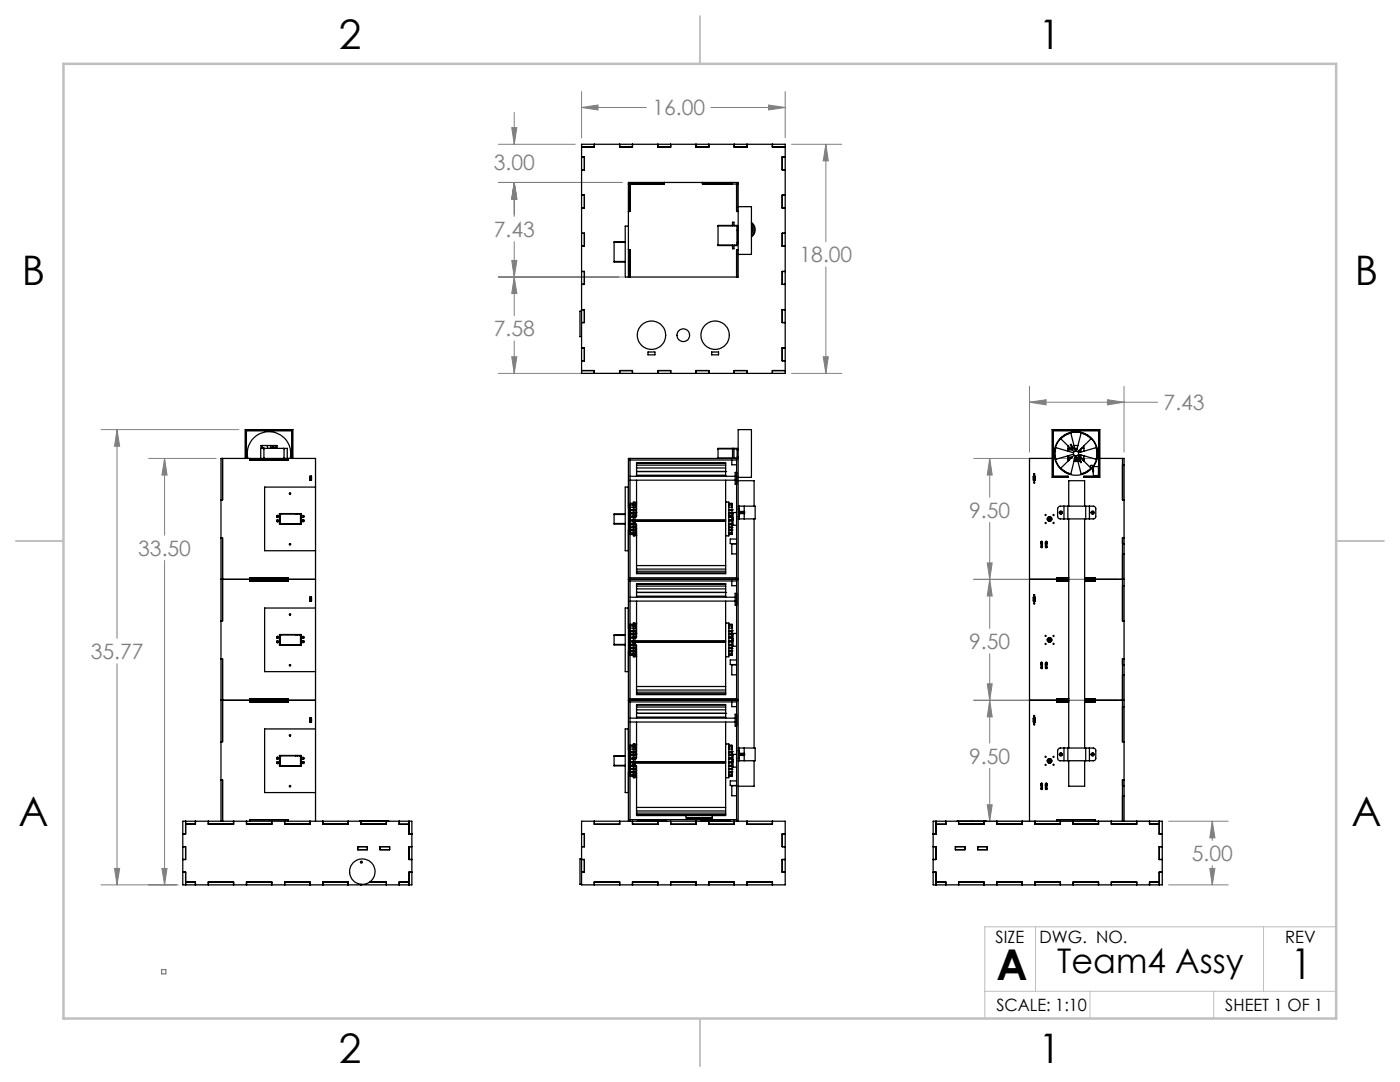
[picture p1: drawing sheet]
<svg xmlns="http://www.w3.org/2000/svg" width="279mm" height="216mm" viewBox="0 0 279 216" stroke-linecap="round" stroke-linejoin="round" font-family="sans-serif">
<defs><g id="words">
<g font-size="8.5">
<text x="198.9" y="195.5">A</text>
<text x="257.6" y="195.4">1</text>
</g>
<g font-size="8.1">
<text x="67.6" y="9.7">2</text>
<text x="207.3" y="9.7">1</text>
<text x="4.4" y="57">B</text>
<text x="270.4" y="57">B</text>
<text x="3.7" y="164.9">A</text>
<text x="269.7" y="164.9">A</text>
<text x="67.6" y="212.2">2</text>
<text x="207.3" y="212.2">1</text>
</g>
<text font-size="6.8" x="211" y="194.1">Team4 Assy</text>
<g font-size="4.2" fill="#808080">
<text x="130.2" y="23">16.00</text>
<text x="98.6" y="33.8">3.00</text>
<text x="98.6" y="47.3">7.43</text>
<text x="159.6" y="52.3">18.00</text>
<text x="98.6" y="67.1">7.58</text>
<text x="232.2" y="81.9">7.43</text>
<text x="193.4" y="103.3">9.50</text>
<text x="27.6" y="110.9">33.50</text>
<text x="18.1" y="131.5">35.77</text>
<text x="193.4" y="129.5">9.50</text>
<text x="193.4" y="152.4">9.50</text>
<text x="237.9" y="171.8">5.00</text>
</g>
<g font-size="3.4">
<text x="198.7" y="188.1">SIZE</text>
<text x="207.5" y="188.1">DWG. NO.</text>
<text x="256.5" y="188.2">REV</text>
<text x="198.8" y="201.7">SCALE: 1:10</text>
<text x="244.5" y="201.7">SHEET 1 OF 1</text>
</g>
</g></defs>
<g fill="none" stroke="#808080" stroke-width=".2">
<path d="M116.1 18.3v9.2M156.7 18.3v9.2M99.4 28.8h15.4M99.4 36.4h24.7M102.1 25.5h1.1l-.6 3.3zM102.6 22.4v6.4M102.6 36.4v6.8M102.6 36.4l.6 3.3h-1.1zM116.1 21.4h12.9M116.1 21.4l3.2-.4v.9zM141.9 21.4h14.8M153.4 21l3.3 .4-3.3 .5z"/>
<path d="M158 28.8h10M164.8 28.8l.5 3.3h-1zM164.8 28.8v19.4M99.4 55.3h25.1M102.1 52h1.1l-.6 3.3zM102.6 48.2v14.8M102.6 55.3l.6 3.3h-1.1zM164.8 53.3v21.2M99.4 74.5h25.6M102.1 71.2h1.1l-.6 3.3zM102.6 68v6.5M158 74.5h10"/>
<path d="M164.3 71.2h1l-.5 3.3zM205.5 77.1v13.1M221 79.8l3.3 .5-3.3 .5zM224.3 77.1v13.1M20.2 85.7h27.5M23.4 85.7v41.7M23.4 85.7l.5 3.3h-1zM29.7 91.5h13.4M32.8 91.5l.5 3.3h-1zM32.8 91.5v15.3M194.3 91.5h28.8M197.5 91.5v7.7"/>
<path d="M197.5 91.5l.5 3.3h-1zM205.5 80.3h25.5M205.5 80.3l3.3-.5v1zM32.8 111.8v64.8M194.3 115.6h28.8M197 112.3h1l-.5 3.3zM197.5 104.2v21.2M197.5 115.6l.5 3.3h-1zM23.4 132.4v44.2M194.3 139.7h28.8M197 136.5h1l-.5 3.2zM197.5 130.5v17.8"/>
<path d="M197.5 139.7l.5 3.4h-1zM197.5 153.3v10.6M20.2 176.6h15.4M22.9 173.3h1l-.5 3.3zM32.3 173.3h1l-.5 3.3zM194.3 163.9h36.4M197 160.6h1l-.5 3.3zM233.2 163.9h11.9M233.2 176.6h11.9M241.4 173.3h1.1l-.6 3.3zM241.9 163.9v3.8M241.9 172.7v3.9"/>
<path d="M241.9 163.9l.6 3.3h-1.1z"/>
</g>
<path d="M196.5 197.8h70.2M206.7 184.9v12.9M217.5 197.8v5.4M242.2 197.8v5.4M252.2 184.9v12.9M266.7 184.9h-70.2v18.3" fill="none" stroke="#c0c0c0" stroke-width=".2"/>
<path d="M139.7 3.2v9.5M3.1 107.9h9.6M266.7 107.9h9.5M139.7 203.2v9.6" fill="none" stroke="#c0c0c0" stroke-width=".25"/>
<path d="M12.7 12.7h254v190.5h-254z" fill="none" stroke="#c0c0c0" stroke-width=".5"/>
<path d="M32.2 193.5h.9v.8h-.9z" fill="none" stroke="#808080" stroke-width=".25"/>
<path d="M241.9 163.9l.6 3.3h-1.1zM241.4 173.3h1.1l-.6 3.3zM197 160.6h1l-.5 3.3zM197.5 139.7l.5 3.4h-1zM197 136.5h1l-.5 3.2zM197.5 115.6l.5 3.3h-1zM197.5 91.5l.5 3.3h-1zM197 112.3h1l-.5 3.3zM221 79.8l3.3 .5-3.3 .5zM205.5 80.3l3.3-.5v1zM116.1 21.4l3.2-.4v.9zM153.4 21l3.3 .4-3.3 .5zM164.8 28.8l.5 3.3h-1zM164.3 71.2h1l-.5 3.3zM102.6 55.3l.6 3.3h-1.1zM102.1 71.2h1.1l-.6 3.3zM102.1 52h1.1l-.6 3.3zM102.6 36.4l.6 3.3h-1.1zM102.6 36.4l.6 3.3h-1.1zM102.1 25.5h1.1l-.6 3.3zM32.3 173.3h1l-.5 3.3zM32.8 91.5l.5 3.3h-1zM23.4 85.7l.5 3.3h-1zM22.9 173.3h1l-.5 3.3z" fill="#808080"/>
<g fill="none" stroke="#000" stroke-width=".25">
<path d="M116.1 28.8h40.6v45.7h-40.6zM116.1 31.3h.5v2.6h-.5M116.1 38.9h.5v2.6h-.5M116.1 38.9h.5M116.1 31.3h.5M118.6 28.8v.6h-2.5M123.6 28.8v.6h2.6v-.6M123.7 28.8v.6M125.7 36.7v5.5h-.3M131.3 28.8v.6h2.5v-.6M131.3 28.8v.6M132.6 36.4v.3h-7.2"/>
<path d="M138.9 28.8v.6h2.6v-.6M140.2 36.4v.3h7.1M146.1 36.4v.3M146.5 28.8v.6h2.6v-.6M146.5 28.8v.6M147 36.7v5.5h.3M154.1 28.8v.6h2.6M154.2 28.8v.6M156.1 38.9h.6M156.1 31.3h.6M156.7 31.3h-.6v2.6h.6M156.7 38.9h-.6v2.6h.6"/>
<path d="M116.1 46.5h.5v2.6h-.5M116.1 54.2h.5v2.6h-.5M116.1 49.1h.5M116.1 54.2h.5M116.1 56.7h.5M122.6 52.2v.1h2.2M122.6 48.4v3.8M122.6 48.4h2.2M122.6 52.2h2.2M124.8 48.3h-2.2v.1M125.4 49.8h.3v5.5M125.4 45.1h-.6v10.2h22.5v-18.9h-21.9v18.9"/>
<path d="M143.3 48.9v.1h2.9M143.3 45.1h2.9v-.8h.3v.8h.7M143.3 48.9h2.9v.7h.3v-.7h.6M143.3 45.1v3.8M146.2 45h-2.9v.1M146.5 45h.6v3.9M147.1 48.9v.1h-.6M147.1 45.9h.1M147.2 45.1l.1 .1M147.2 48.4l-.1 .1M147.2 48.4l.1 .1-.2 .2M147.2 45.9h.1"/>
<path d="M147.2 45.1v.8M147.2 45.9v2.5M147.3 49.8h-.3v5.5M147.3 41.2h2.7v9.6h-2.7M150 44.4a1.78 1.78 0 0 1 0 2.9M150 45a1.34 1.34 0 0 1 0 1.6M150 44.7a1.57 1.57 0 0 1 0 2.3M156.1 49.1h.6M156.1 54.2h.6M156.1 56.7h.6M156.7 46.5h-.6v2.6h.6M156.7 54.2h-.6v2.6h.6"/>
<path d="M116.1 62.1h-.4v5.1h.4M116.1 61.8h.5v2.6l-.5-.1M116.1 69.4h.5v2.6h-.5M116.1 73.9h2.5v.6M116.1 61.8h.5M116.1 69.4h.5M116.1 72h.5M123.6 74.5v-.6h2.6v.6M123.7 73.9v.6M129.3 70.2h1.4v.6h-1.4zM131.3 74.5v-.6h2.5v.6M131.3 73.9v.6"/>
<path d="M138.9 74.5v-.6h2.6v.6M142 70.2h1.4v.6h-1.4zM146.5 74.5v-.6h2.6v.6M146.5 73.9v.6M154.2 73.9v.6M156.1 61.8h.6M156.1 69.4h.6M156.1 72h.6M156.7 61.8h-.6v2.6l.6-.1M156.7 69.4h-.6v2.6h.6M156.7 73.9h-2.6v.6M44.4 91.5v8.2h-.3"/>
<path d="M48.9 91.5v-5.8h9.6v5.8M49.2 91.5v-5.5h9v5.5M49.5 91.5a4.3 4.3 0 0 1 4.2-5.4 4.3 4.3 0 0 1 4.2 5.4M49.9 91.5v.3h7.6v-.3M52 91.5v-2h5.3v2M52.1 89.5v-.6h3.2v.6M52.1 88.9l.5 .6M52.8 89.5l-.1 .1v1.8l.1 .1M53.3 88.9l.1 .6M54.1 88.9l-.2 .6M54.2 89.5h.1M55.3 88.9l-.6 .6"/>
<path d="M56.6 89.5h.1v1.9l-.1 .1M61.8 95h.4v.8h-.4zM63 97.2h-10.2v12.7h10.2M125.4 97.2h-.6v12.7h.6M125.7 91.5v9.9M125.7 95h21M125.7 95.8h21M125.7 91.8h21.3M127 95.8v7.2l-.3 .2M127 94.1h.1M127 95v-2.7h17.8v2.7M127 94.8h17.8"/>
<path d="M127 92.4h17.8M127 92.8h17.8M127 94.1h17.8M127 93.4h17.8M143.3 89.6v-.1h3.8v.1M143.3 91.4v.1M143.3 89.6h2.9M143.3 91.4h2.9M143.3 89.6v1.8M144.8 95.8v18.7h-17.8v-9.9l-.3-.1M144.8 94.1h.1M146 91.8v.9h1"/>
<path d="M146.2 89.5v2M146.5 89.5v2M146.5 89.6h.6M146.5 91.4h.6M147 91.5v72.4M147 94.3h-.3v2.3h.3M147.1 91.4v.1M147.1 91.2h.2l-.2 .1M147.1 89.6l.2 .1-.2 .1M147.1 89.6v1.8M147.3 95.9h3.2v5.1M147.3 95.2h2.7v-9.5h-2.7v78.2"/>
<path d="M147.3 91.5h-21.9v72.4M206.2 95h.4v.8h-.4zM206.4 96.2v.2M206.4 94.5v.2M210 91.5h-4.5v72.4M210 85.7h9.5v9.5h-3.2v-.2h3v-9h-9.1v9h2.9v.2h-3.1zM210.2 91.5h.3M211.7 87.6a4.1 4.1 0 0 1 2-1.2l.9 3.6h.2l1-3.6a4.2 4.2 0 0 1 1.9 1.2l-2.6 2.5 .1 .2 3.6-1a3.9 3.9 0 0 1 0 2.4l-3.6-1.1-.1 .2 2.6 2.6a4.2 4.2 0 0 1-1.9 1.1l-1-3.5h-.2l-.9 3.5a4.1 4.1 0 0 1-2-1.1l2.6-2.6-.1-.2-3.5 1.1a3.9 3.9 0 0 1 0-2.4l3.5 1 .1-.2zM213.1 89.5h.6M213.1 91.5h.6M213.1 91.8h.3M213.1 89.6h.8"/>
<path d="M213.1 91.3h.8M213.1 88.9v1.1M213.1 90.9v1.1M213.1 91.2h.9M213.1 89.8h.9M213.5 94.7a4.7 4.7 0 0 0 2.5 0M213.7 88.7h.1v.1h-.2zM214.1 89.5h.2M214.3 88.9h.8M214.3 92.1h.8M214.4 91.8h.7M214.5 89.5h.5"/>
<path d="M214.5 91.5h.5M214.5 89.6h.4M214.5 91.3h.4M214.6 91.2h.3M214.6 89.8h.3M214.8 91.2v.1M214.8 89.6v.2M215.2 91.5h.2M215.3 90l.1 .3M215.4 89.9l.2 .3M215.4 91.8h.1M215.4 90.7l-.1 .3"/>
<path d="M215.6 90.7l-.2 .4M215.7 90.8v.6l.6 .1M215.7 89.5v.1M215.7 89.6v.6M215.8 89.5h.5M216.1 91.8h.2M216.3 88.9v1.1M216.3 90.9v1.1M218 93.2l-.6 .6-1.4 .9M218 93.3l-.9 .9-1.1 .5M218.1 93.1a4.3 4.3 0 0 0-1.1-6.2 4.3 4.3 0 0 0-6.1 1.8 4.3 4.3 0 0 0 2.6 5.8v.2M218.1 93.2a4.3 4.3 0 0 0-1.1-6.4 4.3 4.3 0 0 0-6.2 1.9 4.3 4.3 0 0 0 2.7 6"/>
<path d="M219 91.5h.3M219.3 93.1h-1.1v1.1l-.1-1.1a.24 .24 0 0 0-.3-.3 .24 .24 0 0 0-.2 .3 .24 .24 0 0 0 .4 .1l.2 1.7h1.1M219.5 91.5h4.8v72.4M224 92.7h.3M224 91.5v8.2h.3M44.1 115.6h18.9M44.1 107.4h.3v16.5h-.3M49.9 115.3h7.6v.6h-7.6zM55.2 103l.1 .1M55.3 102.9v.3M55.3 103.8v.3M55.8 102.5h4.3v2.1h-4.3z"/>
<path d="M55.8 102.6h4.3M56.1 102.6h-.1v2M56.4 104.6h-.1M58.6 104.6h.1M58.9 104.6h.1M59.1 102.5l-.1 .1M59.4 102.5l-.1 .1M59.9 102.6h.1v1.9l-.1 .1M60.6 102.9v.3M60.6 103.8v.3M60.6 103.8h.1M61.8 119.2h.4v.7h-.4z"/>
<path d="M122.6 104.5v.1h2.2M122.6 102.7v1.8M122.6 104.5h2.2M122.6 102.7h2.2M124.8 102.6h-2.2v.1M125.4 105.7h.3M125.4 101.4h.3M125.4 102.6h.4M125.4 115.6h21.9M125.4 105.9h.3M125.7 105.7v.2M125.7 101.4v4.3"/>
<path d="M125.7 105.9v19.5M125.7 104.5h.7M125.7 119.2h21M125.7 119.9h21M125.7 115.9h21.3M125.7 115.3h21.3M125.7 102.7h.1M125.8 101.7h.1M125.8 102.5h.1M125.8 101.8h.1M125.8 105.3h.1M125.8 102.3h.1"/>
<path d="M125.8 105.8h.1M125.8 104.7h.1M125.8 102.3h.6M125.8 102.5h.6M125.8 102.5v.5h.6M125.8 104.7v.5h.6M125.8 105.3v1.3h.6M125.8 100.5h.6M125.8 100.8h.6M125.8 101.7h.6M125.8 101.8h.6M125.8 105.3h.6"/>
<path d="M125.8 105.8h.6M125.8 106.2h.6M125.8 106.5h.6M125.8 104.7h.6M125.8 102.4h.6M126.4 104.5v.1h-1M126.4 104.5h.1M126.4 103v.2M126.4 103.7v.3M126.4 100.2h.3v6.7h-.3zM126.4 103.2h-.6v.5h.6M126.4 101.2h-1"/>
<path d="M126.4 100.4h-.6v2h.6M126.4 104h-.6v.5M126.7 106.6l.3 .3M126.7 106.2l.3 .3M126.7 106.5l.3 .1v.2M126.7 105.2h.3v.3M126.7 103.2h.1M126.7 103.7h18.1M126.7 102.3h.3M126.7 103.2h.2M126.7 103.9h18.1M126.7 104h18.1"/>
<path d="M126.7 101.7h.3M126.7 103h.3M126.7 105.3h.3M126.7 104.7h.3M126.8 105.8h-.1h.3v.3M127 119.9v7.2l-.3 .3M127 118.2h.1M127 100.2v.2h-.3M127 100.2v.2l-.3 .1M127 100.5l-.3 .3M127 100.9v.2l-.3 .1M127 102.2l-.3 .3"/>
<path d="M127 101.5l-.3 .3M127 119.2v-2.7h17.8v2.7M127 119h17.8M127 117.5h17.8M127 118.2h17.8M127 116.9h17.8M127 116.6h17.8M127 112.9h17.8M127 114h17.8M127 114.3h17.8M127 113.6h17.8M144.8 100.2h.7v6.7h-.7"/>
<path d="M144.8 119.9v18.7h-17.8v-9.8l-.3-.2M144.8 118.2h.1M144.8 100.2h.1M145.5 103.7l.8 .1M145.5 104h.6v.5h-.6M145.5 101.2h.6M145.5 102.3h.6M145.5 102.5h.6M145.5 100.4h.6v2h-.6M145.5 103.2h.6v.5M145.5 100.5h.6M145.5 100.8h.6"/>
<path d="M145.5 101.7h.6M145.5 103h.6M145.5 101.8h.6M145.5 105.3h.6M145.5 105.8h.6M145.5 106.2h.6M145.5 106.5h.6M145.5 104.7h.6M145.5 102.4h.6M146 115.9v1h1M146.1 101.7h.1M146.1 102.5h.1"/>
<path d="M146.1 101.8h.1M146.1 105.3h.1M146.1 102.3h.1M146.1 105.8h.1M146.1 104.7h.1M146.1 103.4h.2M146.1 102.5v.5h-.6M146.1 104.7v.5h-.6M146.1 105.3v1.3h-.6M147 118.4h-.3v2.4h.3M147 107.6h-1.3v.9h1.3M147 108.5h-1v2h1"/>
<path d="M147 102.3h-.7v2.5h.7M147.3 101.5h.2M147.3 103h.2M147.3 103.5h.2M147.3 101h.2M147.5 103v.5M147.5 101v.5M147.5 101h1M147.5 103.5h1M147.5 101.5v1.5M147.5 102.1h1.1v.4h-1.1M147.5 102.3h1.1"/>
<path d="M148.5 101h2.2v2.5h-2.2M148.5 101v1.1M148.5 102.5v1M150.5 103.5v45.8M205.5 115.6h7.8M206.2 119.2h.4v.7h-.4zM206.4 118.6v.3M207.8 108.2l.1-.2 .1 .2M207.8 108.2l.1 1.1 .1-.1v-1M207.8 108.2l.1 .1 .1-.1M207.8 108.5h.2M207.9 108v.3"/>
<path d="M207.9 108l.1 .3M208 108.5v.5M208 108.5v.3M208.7 108.1l.3 .1-.2 1.1-.2-.2zM208.8 108a.16 .16 0 0 1 .1 .3 .16 .16 0 0 1-.3-.1M209 108.5h-.4l.3 .8M211.6 102.1h.2l.1 .2-.1 .2h-.2l-.1-.2zM212.3 103.5h.8M212.3 101h.8M212.3 101h-.9l-.3 .5v1.7l.4 .3h.8M212.3 101v2.5M213.1 103.5h3.6"/>
<path d="M213.1 101h3.6M213.1 101v2.5M213.3 101v-5.1h3.2v5.1M213.3 115.3h-2.4v.6h2.4M213.3 103.5v45.8M216.5 115.6h7.8M216.5 115.3h2v.6h-2M216.5 103.5v45.8M216.7 103.5h.7M216.7 101h.7M216.7 101v2.5M217.4 101h1l.3 .4-.1 1.9-.3 .2h-.9"/>
<path d="M217.4 101v2.5M217.9 102.1h.3l.1 .2-.1 .2h-.3l-.1-.2zM224 108.5h.3M224 110.5h.3M224 116.9h.3M224.3 107.4h-.3v16.5h.3M44.1 139.7h18.9M44.1 131.5h.3v16.5h-.3M49.9 139.4h7.6v.7h-7.6zM55.2 127.1l.1 .1M55.3 127v.4M55.3 127.9v.3"/>
<path d="M55.8 128.7h4.3M55.8 126.7h4.3M55.8 126.6h4.3v2.1h-4.3zM56 128.7h.1M56.1 126.7h-.1v2h.1M56.4 128.7h-.1M58.6 128.7h.1M58.9 128.7h.1M59.1 126.6l-.1 .1M59.4 126.6l-.1 .1M59.9 126.7l.1 .1v1.8l-.1 .1M60.6 127v.4"/>
<path d="M60.6 127.9v.3M60.6 127.9h.1M63 121.3h-10.2v12.7h10.2M122.6 128.6v.1h2.2M122.6 126.8v1.8M122.6 128.6h2.2M122.6 126.8h2.2M124.8 126.7h-2.2v.1M125.4 129.9h1M125.4 125.5h.3M125.4 126.7h.4M125.4 139.7h21.9"/>
<path d="M125.4 130h.3M125.4 125.4h.3M125.4 121.3h-.6v12.7h.6M125.7 125.5v4.5M125.7 125.4v.1M125.7 130v19.5M125.7 128.6h.7M125.7 139.4h21.3M125.7 126.8h.1M125.8 129.4h.1M125.8 128.8h.1M125.8 129.9h.1"/>
<path d="M125.8 126.4h.1M125.8 125.9h.1M125.8 126.6h.1M125.8 125.8h.1M125.8 126.4h.6M125.8 126.6v.5h.6M125.8 128.8v.5h.6M125.8 129.4v1.4h.6M125.8 129.4h.6M125.8 124.6h.6M125.8 128.8h.6M125.8 130.7h.6"/>
<path d="M125.8 130.4h.6M125.8 125.9h.6M125.8 126.6h.6M125.8 125.8h.6M125.8 125.3h.6M125.8 124.9h.6M126.4 128.6v.1h-1M126.4 128.6h.1M126.4 127.1v.3M126.4 127.8v.3M126.4 124.3h.3v6.8h-.3zM126.4 128.1h-.6v.5"/>
<path d="M126.4 124.6h-.6v1.9h.6M126.4 127.4h-.6v.4h.6M126.7 129.3l.3 .1v.2M126.7 130.7h.3v.3M126.7 130.4l.3 .3M126.7 130.8l.3 .2M126.7 127.3h.1M126.7 126.4h.3M126.7 127.3h.2M126.7 128.1h18.1M126.7 127.1h.3M126.7 127.8h18.1"/>
<path d="M126.7 129.4h.3M126.7 128.8h.3M126.7 125.8h.3M126.8 129.9h-.1l.3 .1v.2M127 124.4v.2h-.3M127 125.6l-.3 .3M127 126.3l-.3 .3M127 125v.3h-.3M127 124.6l-.3 .3M127 124.3v.2l-.3 .1M127 137h17.8M127 138.1h17.8"/>
<path d="M127 137.7h17.8M127 138.4h17.8M144.8 124.3h.7v6.8h-.7M144.8 124.4h.1M145.5 129.9h.6M145.5 127.9h.8M145.5 128.1h.6v.5h-.6M145.5 126.4h.6M145.5 124.6h.6v1.9h-.6M145.5 127.4h.6v.4h-.6M145.5 127.1h.6M145.5 129.4h.6"/>
<path d="M145.5 124.6h.6M145.5 128.8h.6M145.5 130.7h.6M145.5 130.4h.6M145.5 125.9h.6M145.5 126.6h.6M145.5 125.8h.6M145.5 125.3h.6M145.5 124.9h.6M146.1 129.4h.1M146.1 128.8h.1M146.1 129.9h.1"/>
<path d="M146.1 126.4h.1M146.1 125.9h.1M146.1 126.6h.1M146.1 125.8h.1M146.1 127.5h.2M146.1 126.6v.6h-.6M146.1 128.8v.5h-.6M146.1 129.4v1.4h-.6M147 131.7h-1.3v.9h1.3M147 132.6h-1v2.1h1M147 126.4h-.7v2.5h.7M205.5 139.7h7.8"/>
<path d="M206.4 120.3v.2M207.8 132.3l.1-.1 .1 .1M207.8 132.3l.1 1.1 .1-.1v-1M207.8 132.3l.1 .1 .1-.1M207.8 132.6h.2M207.9 132.2l.1 .2M208 132.6v.5M208 132.6v.3M208.7 132.2l.3 .1-.2 1.1-.2-.1zM208.8 132.2a.16 .16 0 0 1 .1 .2 .16 .16 0 0 1-.3 0M209 132.6h-.4l.3 .8M213.3 139.4h-2.4v.7h2.4"/>
<path d="M216.5 139.7h7.8M216.5 139.4h2v.7h-2M224 132.6h.3M224 134.7h.3M224.3 131.5h-.3v16.5h.3M44.1 155.6h.3v8.3M55.2 151.2l.1 .2M55.3 151.1v.4M55.3 152v.4M55.8 150.8h4.3M55.8 152.8h4.3M55.8 150.7h4.3v2.2h-4.3z"/>
<path d="M56 152.8l.1 .1M56.1 150.8h-.1v2h.1M56.4 152.8l-.1 .1M58.6 152.8v.1M58.9 152.8v.1M59.1 150.7l-.1 .1M59.4 150.7l-.1 .1M59.9 150.8l.1 .1v1.9h-.1M60.6 152h.1M60.6 151.1v.4M60.6 152v.3M61.8 143.3h.4v.8h-.4z"/>
<path d="M63 145.5h-10.2v12.7h10.2M122.6 152.7v.1h2.2M122.6 150.9v1.8M122.6 152.7h2.2M122.6 150.9h2.2M124.8 150.8h-2.2v.1M125.4 149.6h.3M125.4 154h.3M125.4 150.8h.4M125.4 149.5h.3M125.4 154.1h.3M125.4 145.5h-.6v12.7h.6"/>
<path d="M125.7 149.5v.1M125.7 154v.1M125.7 149.6v4.4M125.7 154.1v9.8M125.7 152.7h.7M125.7 144.1h21M125.7 143.3h21M125.7 140.1h21.3M125.7 150.9h.1M125.8 153.5h.1M125.8 152.9h.1M125.8 154h.1"/>
<path d="M125.8 150.5h.1M125.8 150h.1M125.8 150.7h.1M125.8 150.5h.6M125.8 150.7h.6M125.8 150.7v.5h.6M125.8 152.9v.5h.6M125.8 153.5v1.4h.6M125.8 150.6h.6M125.8 148.8h.6M125.8 154h.6M125.8 153.5h.6"/>
<path d="M125.8 152.9h.6M125.8 154.8h.6M125.8 154.5h.6M125.8 150.1h.6M125.8 150h.6M125.8 149.5h.6M125.8 149h.6M126.4 152.7h.1M126.4 152.7v.1h-1M126.4 151.2v.3M126.4 152v.2M126.4 148.4h.3v6.8h-.3z"/>
<path d="M126.4 148.7h-.6v2h.6M126.4 151.5h-.6v.5h.6M126.4 152.2h-.6v.5M126.7 153.4l.3 .1v.2M126.7 154.8l.3 .1v.2M126.7 154.5l.3 .3M126.7 154.9l.3 .3M126.7 150.5h.3M126.7 152.2h18.1M126.7 152h18.1M126.7 153.5h.3M126.7 152.9h.3"/>
<path d="M126.7 151.2h.3M126.7 150h.3M126.8 154h-.1l.3 .1v.2M126.9 151.4h-.2M127 148.4v.2l-.3 .1M127 148.5v.2l-.3 .1M127 144.1v7.2l-.3 .2M127 149.8l-.3 .3M127 150.4l-.3 .3M127 142.3h.1M127 149.2v.2l-.3 .1M127 148.7l-.3 .3"/>
<path d="M127 143.3v-2.7h17.8v2.7M127 143.1h17.8M127 141.6h17.8M127 142.3h17.8M127 141.1h17.8M127 140.7h17.8M144.8 148.4h.7v6.8h-.7M144.8 144.1v18.6h-17.8v-9.8l-.3-.2M144.8 148.5h.1M144.8 142.3h.1M145.5 152h.8M145.5 152.2h.6v.5h-.6"/>
<path d="M145.5 150.5h.6M145.5 150.7h.6M145.5 148.7h.6v2h-.6M145.5 151.5h.6v.5h-.6M145.5 150.6h.6M145.5 148.8h.6M145.5 151.3h.6M145.5 154h.6M145.5 153.5h.6M145.5 152.9h.6M145.5 154.8h.6M145.5 154.5h.6"/>
<path d="M145.5 150.1h.6M145.5 150h.6M145.5 151.2h.6M145.5 149.5h.6M145.5 149h.6M146 140.1v.9h1M146 156.8v2h1M146.1 153.5h.1M146.1 152.9h.1M146.1 154h.1M146.1 150.5h.1M146.1 150h.1"/>
<path d="M146.1 150.7h.1M146.1 151.6h.2M146.1 150.7v.6h-.6M146.1 152.9v.5h-.6M146.1 153.5v1.4h-.6M147 142.5h-.3v2.4h.3M147 155.8h-1.3v.9h1.3M147 150.5h-.7v2.6h.7M147.3 149.3h.2M147.3 149.8h.2M147.3 151.3h.2M147.3 151.8h.2"/>
<path d="M147.5 149.3v.5M147.5 151.3v.5M147.5 149.3h1M147.5 151.8h1M147.5 149.8v1.5M147.5 150.3h1.1v.4h-1.1M147.5 150.5h1.1M148.5 149.3h2.2v2.5h-2.2M148.5 149.3v1M148.5 150.7v1.1M150.5 151.8v5.1h-3.2M206.2 143.3h.4v.8h-.4z"/>
<path d="M206.4 144.4v.2M206.4 142.8v.2M207.8 156.4l.1-.1 .1 .1M207.8 156.4l.1 1.2 .1-.2v-1M207.8 156.4l.1 .2 .1-.2M207.8 156.7h.2M207.9 156.3l.1 .3M208 156.7v.5M208 156.7v.4M208.7 156.3l.3 .1-.2 1.2-.2-.2zM208.8 156.3a.16 .16 0 0 1 .1 .2 .16 .16 0 0 1-.3 0M209 156.7h-.4l.3 .8"/>
<path d="M211.6 150.3h.2l.1 .2-.1 .2h-.2l-.1-.2zM212.3 149.3h.8M212.3 151.8h.8M212.3 149.3h-.9l-.3 .5v1.7l.4 .3h.8M212.3 149.3v2.5M213.1 149.3h3.6M213.1 151.8h3.6M213.1 149.3v2.5M213.3 151.8v5.1h3.2v-5.1M216.7 149.3h.7M216.7 151.8h.7M216.7 149.3v2.5"/>
<path d="M217.4 149.3h1l.3 .4-.1 1.9-.3 .2h-.9M217.4 149.3v2.5M217.9 150.3h.3l.1 .2-.1 .2h-.3l-.1-.2zM224 156.8h.3M224 141h.3M224 158.8h.3M224.3 155.6h-.3v8.3M36.5 168.9h.5v2.6h-.5M36.5 174h.5v2.6M36.5 163.9h45.7v12.7h-45.7zM36.5 166.4h.5M36.5 171.5h.5"/>
<path d="M37 176h2v.6M37 163.9v2.5h-.5M39 163.9v.5M39 176v.6M39 163.9v.6l-2-.1M41.6 176.6v-.6h5v.6M41.6 163.9v.6h5v-.6M41.6 163.9v.5M41.6 176v.6M44.1 163.9v-72.4h18.9v72.4M46.6 163.9v.5M46.6 176v.6"/>
<path d="M49.2 176.6v-.6h5.1l-.1 .6M49.2 163.9v.6h5.1l-.1-.6M49.9 163.9v-.4h7.6v.4M56.8 176.6v-.6h5.1v.6M56.8 163.9v.6h5.1v-.6M56.8 163.9v.5M56.8 176v.6M61.8 163.9v.5M61.8 176v.6M64.4 176.6v-.6h5.1v.6M64.4 163.9v.6h5.1v-.6M64.5 163.9v.5"/>
<path d="M64.5 176v.6M69.5 163.9v.5M69.5 176v.6M71.4 168.9h1.9v.6h-1.9zM71.8 163.9h.1M71.8 163.9h5.6M72 163.9v.6h5.1v-.6M72 176.5v.1M72.1 163.9v.5M72.1 176.5v.1M73.8 176h3.3v.6M75.8 168.9h2v.6h-2z"/>
<path d="M77.1 163.9v.5M77.1 176v.6M77.4 163.9h.1M79.7 163.9v.6h1.9M81.6 176h-1.9v.6M81.6 163.9v2.5h.6M81.6 166.4h.6M81.6 171.5h.6M82.2 168.9h-.6v2.6h.6M82.2 174h-.6v2.6M116.1 171.4h-.4v5.1h.4M116.1 163.9h40.6v12.7h-40.6z"/>
<path d="M116.1 166.4h.5v2.5h-.5M116.1 171.5h.5v2.5h-.5M116.1 171.5h.5M116.1 166.4h.5M118.6 163.9v.6h5.1v-.6M118.6 176.6v-.6h5.1v.6M123.6 163.9v.6M123.6 176v.6M125.7 163.5h21.3M126.2 176.6v-.6h5.1v.6M126.2 163.9v.6h5.1v-.6M127 161.1h17.8"/>
<path d="M127 162.2h17.8M127 161.8h17.8M127 162.6h17.8M127.2 163.9h.1M127.2 163.9h5.7M131.3 163.9v.6M131.3 176v.6M132.9 163.9h.1M133.8 176.6v-.6h5.1v.6M133.8 163.9v.6h5.1v-.6M136.8 162.7l.2 .5M137 163.2v.1"/>
<path d="M137 163.2h5.1M137 163.3h5.1M137 163.3v.2M139.9 163.9h.1M139.9 163.9h5.7M141.5 176.6v-.6h5v.6M141.5 163.9v.6h5v-.6M142.1 163.2v.1M142.1 163.3v.2M142.2 162.7l-.1 .5M145.6 163.9h.1M146.5 163.9v.6"/>
<path d="M146.5 176v.6M149.1 163.9v.6h5.1v-.6M149.1 176.6v-.6h5.1v.6M154.1 163.9v.6M154.1 176v.6M156.1 171.5h.6M156.1 166.4h.6M156.7 166.4h-.6v2.5h.6M156.7 171.5h-.6v2.5h.6M186.2 168.9h.6v2.6h-.6M186.2 174h.6v2.6M186.2 163.9h45.8v12.7h-45.8z"/>
<path d="M186.2 166.4h.6M186.2 171.5h.6M186.8 176h2v.6M186.8 163.9v2.5h-.6M188.7 163.9v.6M188.7 176v.6M188.8 163.9v.6h-2M190.7 168.9h1.9v.6h-1.9zM191 163.9h.1M191 163.9h5.7M191.3 176.6v-.6h5.1v.6M191.3 163.9v.5l5.1 .1v-.6"/>
<path d="M195.1 168.9h1.9v.6h-1.9zM196.7 163.9h.1M198.9 176.6v-.6h5.1v.6M198.9 163.9v.5l5.1 .1v-.6M204 163.9v.5M204 176v.6M206.6 176.6v-.6h5v.6M206.6 163.9v.5l5 .1v-.6M210.9 163.9v-.4h7.6v.4M211.6 163.9v.5M211.6 176v.6M214.2 176.6v-.6h5.1l-.1 .6"/>
<path d="M214.2 163.9v.5l5.1 .1-.1-.6M221.8 176.6v-.6h5.1v.6M221.8 163.9v.5l5.1 .1v-.6M226.8 163.9v.5M226.8 176v.6M229.4 163.9v.5h2M231.4 176h-2v.6M231.4 163.9v2.5h.6M231.4 166.4h.6M231.4 171.5h.6M232 168.9h-.6v2.6h.6M232 174h-.6v2.6"/>
<circle cx="130" cy="66.9" r="2.83"/>
<circle cx="136.4" cy="66.9" r="1.27"/>
<circle cx="142.7" cy="66.9" r="2.83"/>
<circle cx="54.4" cy="89.3" r=".1"/>
<circle cx="54.5" cy="89" r=".11"/>
<circle cx="57.9" cy="98.5" r=".15"/>
<circle cx="206.4" cy="96.3" r=".11"/>
<circle cx="206.4" cy="94.6" r=".11"/>
<circle cx="213.9" cy="89" r=".11"/>
<circle cx="214" cy="89.3" r=".1"/>
<circle cx="214.2" cy="89.5" r=".11"/>
<circle cx="215.3" cy="91.5" r=".1"/>
<circle cx="215.4" cy="91.7" r=".11"/>
<circle cx="215.6" cy="92" r=".11"/>
<circle cx="215.7" cy="92.2" r=".1"/>
<circle cx="55.4" cy="103" r=".2"/>
<circle cx="55.4" cy="103.9" r=".2"/>
<circle cx="57.9" cy="108.6" r=".15"/>
<circle cx="60.5" cy="103.9" r=".2"/>
<circle cx="60.5" cy="103" r=".21"/>
<circle cx="206.4" cy="118.7" r=".11"/>
<circle cx="208.7" cy="102.8" r=".11"/>
<circle cx="208.7" cy="104.4" r=".11"/>
<circle cx="209.5" cy="103.6" r=".2"/>
<circle cx="209.5" cy="103.6" r=".45"/>
<circle cx="210.2" cy="104.4" r=".11"/>
<circle cx="210.2" cy="102.8" r=".11"/>
<circle cx="211.7" cy="102.3" r=".31"/>
<circle cx="211.7" cy="102.3" r=".12"/>
<circle cx="218.1" cy="102.3" r=".32"/>
<circle cx="218.1" cy="102.3" r=".13"/>
<circle cx="55.4" cy="127.2" r=".2"/>
<circle cx="55.4" cy="128" r=".2"/>
<circle cx="57.9" cy="122.6" r=".15"/>
<circle cx="57.9" cy="132.8" r=".15"/>
<circle cx="60.5" cy="128" r=".2"/>
<circle cx="60.5" cy="127.2" r=".21"/>
<circle cx="206.4" cy="120.4" r=".11"/>
<circle cx="208.7" cy="126.9" r=".11"/>
<circle cx="208.7" cy="128.5" r=".11"/>
<circle cx="209.5" cy="127.7" r=".2"/>
<circle cx="209.5" cy="127.7" r=".45"/>
<circle cx="210.2" cy="126.9" r=".11"/>
<circle cx="210.2" cy="128.5" r=".11"/>
<circle cx="55.4" cy="151.3" r=".2"/>
<circle cx="55.4" cy="152.2" r=".2"/>
<circle cx="57.9" cy="146.7" r=".15"/>
<circle cx="57.9" cy="156.9" r=".15"/>
<circle cx="60.5" cy="152.2" r=".2"/>
<circle cx="60.5" cy="151.3" r=".21"/>
<circle cx="206.4" cy="144.5" r=".11"/>
<circle cx="206.4" cy="142.9" r=".11"/>
<circle cx="208.7" cy="152.6" r=".11"/>
<circle cx="208.7" cy="151" r=".11"/>
<circle cx="209.5" cy="151.8" r=".2"/>
<circle cx="209.5" cy="151.8" r=".45"/>
<circle cx="210.2" cy="151" r=".11"/>
<circle cx="210.2" cy="152.6" r=".11"/>
<circle cx="211.7" cy="150.5" r=".31"/>
<circle cx="211.7" cy="150.5" r=".12"/>
<circle cx="218.1" cy="150.5" r=".32"/>
<circle cx="218.1" cy="150.5" r=".13"/>
<circle cx="72.1" cy="172" r=".2"/>
<circle cx="72.3" cy="173.9" r="2.53"/>
</g>
<use href="#words"/>
</svg>
